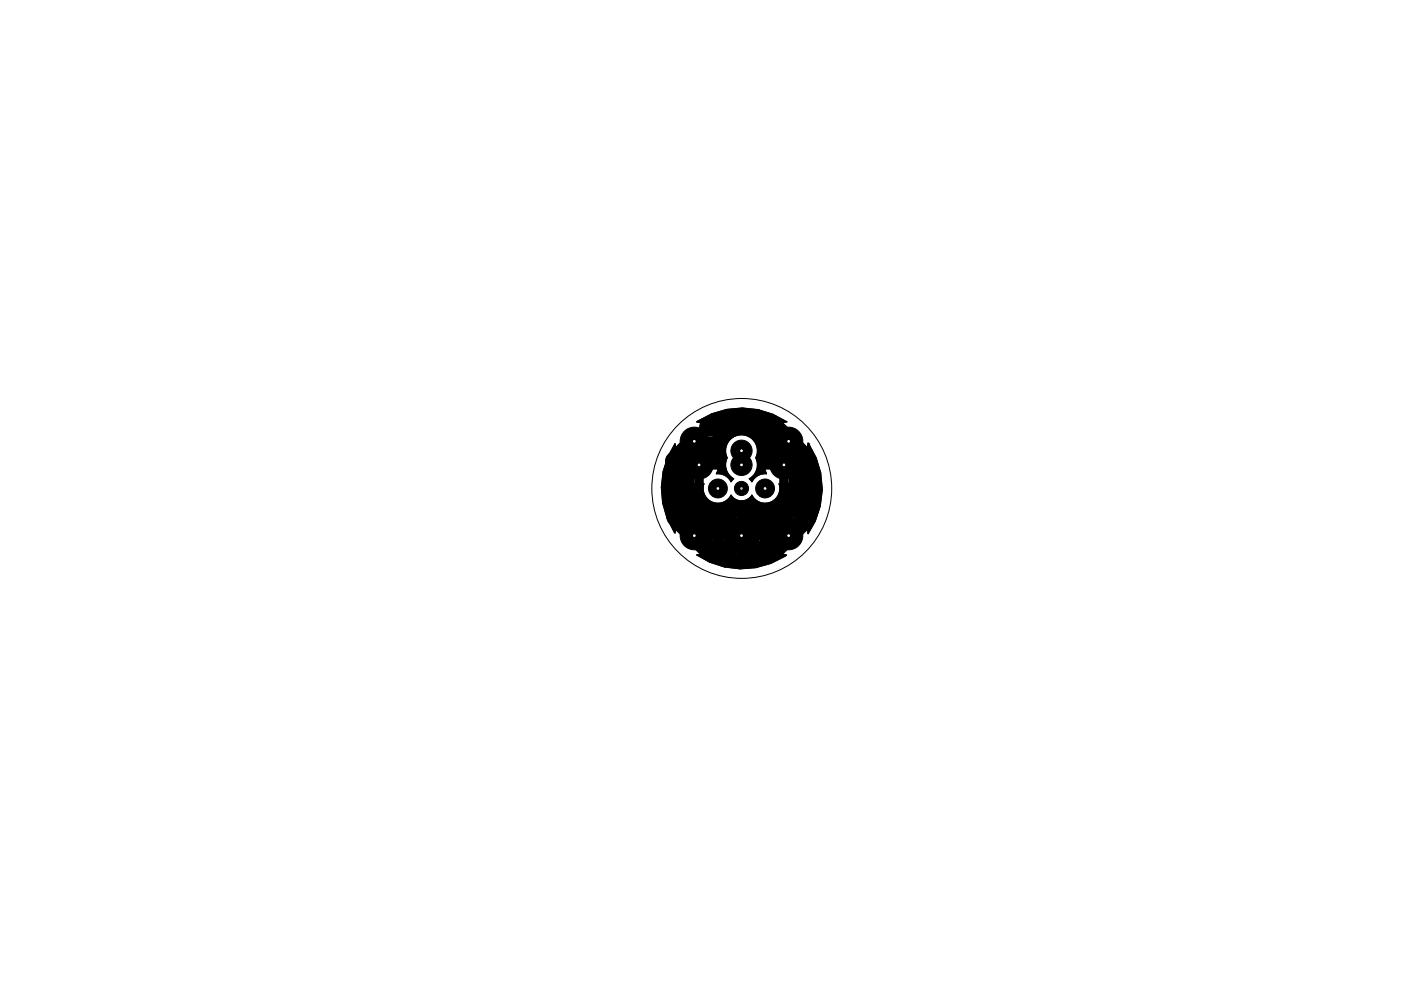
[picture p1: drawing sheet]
<svg xmlns="http://www.w3.org/2000/svg" width="297mm" height="210mm" viewBox="0 0 297 210" stroke-linecap="round" stroke-linejoin="round" font-family="sans-serif">
<circle cx="157.3" cy="103.6" r="19.1" fill="none" stroke="#000" stroke-width=".21"/>
<path d="M150.2 90.6h.6M151.2 95.6l-1 1-3-3-4.2 4.2 .8 .8h4.4M163 90.6h1.2l6.3 6.2v1.8M163.2 94.9v.7l3 3M143.3 109.6l6.9 7h.3M145.2 101.6v1.9l2 2v8.1h.3l3-3h3.7l5.1 5v1.2M160.5 110.6h-.3l-6 6v.1M164.2 110.4v.2l3 3h-.2M169.2 101.6v1.4M170.3 110.5l-6.1 6.1h-.4" fill="none" stroke="#000" stroke-width="4"/>
<path d="M150.2 90.4v.2l-3 3h4.8M151.3 95.6l-6.1 6h-.2M152.5 98.6h-4.3v4.2l-.2 .2M162 98.6h8.5M163 93.6h4.2l3 3v.1M143.5 109.9l3.7 3.7M147.3 109.3l-.1 4.3M157.3 109.3v8.6M167.2 107.4v6.2h-20M169.3 101.6l-3.1-3v4.2l.3 .3" fill="none" stroke="#000" stroke-width="2"/>
<g fill="none" stroke="#000" stroke-width=".25">
<path d="M160.7 86.9h.1M160.7 86.9l3.2 .9 2.9 1.6M160.7 86.9a16.9 16.9 0 0 0-13 2.6 4.1 4.1 0 0 1 3.2 5.9 4.1 4.1 0 0 1 1 5M166.8 89.4h.1M166.8 89.4a4.1 4.1 0 0 0-3.3 6 4.1 4.1 0 0 0-1 5 3.1 3.1 0 0 0-3.1 1.7l-.5-.6a3.4 3.4 0 0 0 1.3-4.4 3.4 3.4 0 0 0-3-4.9 3.4 3.4 0 0 0-3 4.9 3.4 3.4 0 0 0 1.3 4.4l-.5 .6a3.1 3.1 0 0 0-3.1-1.7M171.5 94.1h.1M171.5 94.1a17 17 0 0 1-.2 19.1 4.1 4.1 0 0 0-4.2-3.8 4.1 4.1 0 0 0-4 4 4.1 4.1 0 0 0 3.7 4.3 16.9 16.9 0 0 1-19.1 0 4.1 4.1 0 0 0 3.6-4.3 4.1 4.1 0 0 0-3.9-4 4.1 4.1 0 0 0-4.3 3.6 16.9 16.9 0 0 1 0-18.9 4 4 0 0 0 1.4 2.6 4.1 4.1 0 0 0 .5 4.5 4.1 4.1 0 0 0 4.2 1.4 3.1 3.1 0 0 0 1.8 3.9 3.1 3.1 0 0 0 4-1.5 2.61 2.61 0 0 0 4.4 0M171.5 94.1l-.2-.2a3.9 3.9 0 0 1-1.4 2.8 4.1 4.1 0 0 1-.5 4.5 4.1 4.1 0 0 1-4.2 1.4 3.1 3.1 0 0 1-1.8 3.9 3.1 3.1 0 0 1-4-1.5M151.3 113.9h1.8M151.9 100.4h.1M159.4 105h.1"/>
<circle cx="157.2" cy="113.6" r="4.1"/>
</g>
<g fill="#000" stroke="#000" stroke-width=".21">
<path d="M147.7 89.5a17 17 0 0 1 19.1-.1 4.1 4.1 0 0 0-3.3 6 4.1 4.1 0 0 0-1 5 3.1 3.1 0 0 0-3.1 1.7l-.5-.6a3.4 3.4 0 0 0 1.3-4.4 3.4 3.4 0 0 0-3-4.9 3.4 3.4 0 0 0-3 4.9 3.4 3.4 0 0 0 1.3 4.4l-.5 .6a3.1 3.1 0 0 0-3.1-1.7 4.1 4.1 0 0 0-1-5 4.1 4.1 0 0 0-3.2-5.9z" fill-rule="evenodd"/>
<path d="M143.1 94.1a4 4 0 0 0 1.4 2.6 4.1 4.1 0 0 0 .5 4.5 4.1 4.1 0 0 0 4.2 1.4 3.1 3.1 0 0 0 1.8 3.9 3.1 3.1 0 0 0 4-1.5 2.61 2.61 0 0 0 4.4 0 3.1 3.1 0 0 0 4 1.5 3.1 3.1 0 0 0 1.8-3.9 4.1 4.1 0 0 0 4.2-1.4 4.1 4.1 0 0 0 .5-4.5 4 4 0 0 0 1.4-2.8 16.9 16.9 0 0 1 0 19.3 4.1 4.1 0 0 0-4.2-3.8 4.1 4.1 0 0 0-4 4 4.1 4.1 0 0 0 3.7 4.3 16.9 16.9 0 0 1-19.1 0 4.1 4.1 0 0 0 3.6-3.8h1.8a4.1 4.1 0 0 0 6.2 3.2 4.1 4.1 0 0 0 .1-7 4.1 4.1 0 0 0-6.3 3v.8h-1.8a4.1 4.1 0 0 0-3.6-4.5 4.1 4.1 0 0 0-4.6 3.6 16.9 16.9 0 0 1 0-18.9z" fill-rule="evenodd"/>
<circle cx="147.2" cy="93.6" r="3"/>
<circle cx="148.2" cy="98.6" r="3"/>
<circle cx="157.2" cy="95.6" r="2.25"/>
<circle cx="157.2" cy="98.6" r="2.25"/>
<circle cx="166.2" cy="98.6" r="3"/>
<circle cx="167.2" cy="93.6" r="3"/>
<circle cx="147.2" cy="113.6" r="3"/>
<circle cx="152.2" cy="103.6" r="2"/>
<circle cx="157.2" cy="113.6" r="3"/>
<circle cx="157.2" cy="103.6" r="1.5"/>
<circle cx="162.2" cy="103.6" r="2"/>
<circle cx="167.2" cy="113.6" r="3"/>
</g>
<g fill="#fff" stroke="#fff" stroke-width=".21">
<circle cx="167.2" cy="93.6" r=".18"/>
<circle cx="147.2" cy="93.6" r=".18"/>
<circle cx="147.2" cy="113.6" r=".18"/>
<circle cx="167.2" cy="113.6" r=".18"/>
<circle cx="162.2" cy="103.6" r=".18"/>
<circle cx="152.2" cy="103.6" r=".18"/>
<circle cx="157.2" cy="95.6" r=".18"/>
<circle cx="157.2" cy="98.6" r=".18"/>
<circle cx="166.2" cy="98.6" r=".18"/>
<circle cx="148.2" cy="98.6" r=".18"/>
<circle cx="157.2" cy="113.6" r=".18"/>
</g>
<circle cx="157.2" cy="103.6" r=".18" fill="#cdca00" stroke="#cdca00" stroke-width=".21"/>
</svg>
